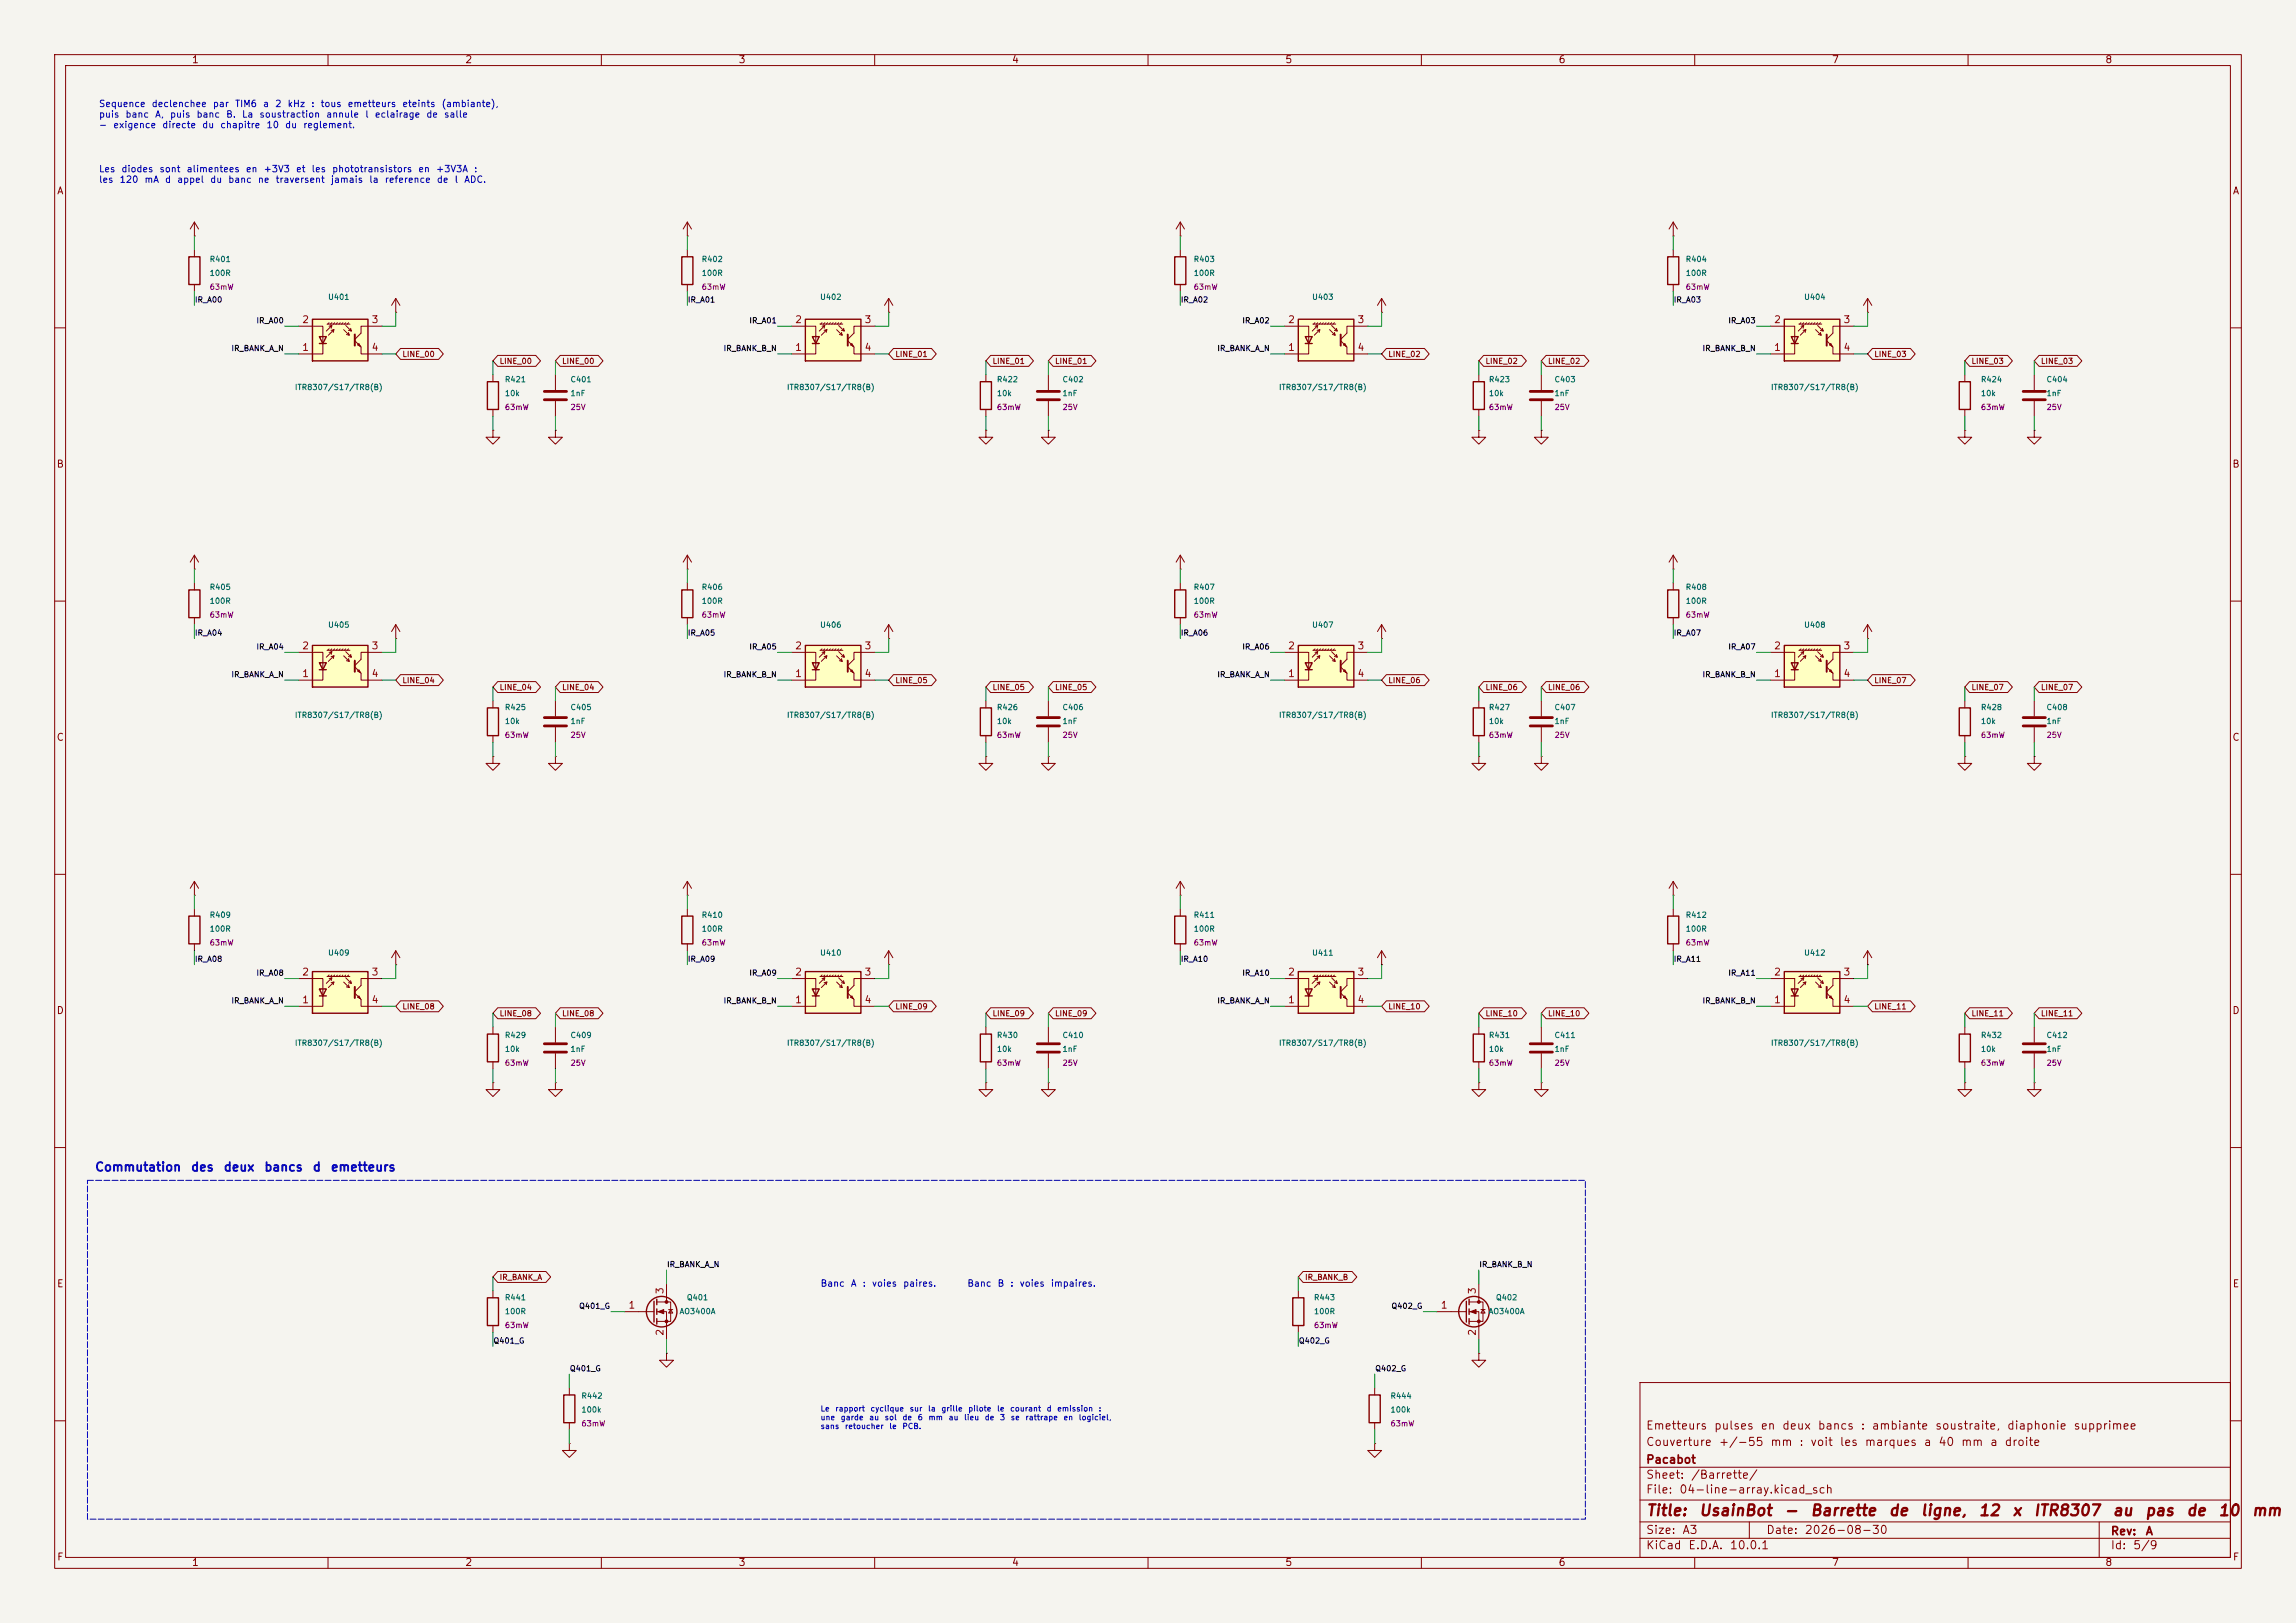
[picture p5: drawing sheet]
<svg xmlns="http://www.w3.org/2000/svg" width="420mm" height="297mm" viewBox="0 0 420 297" stroke-linecap="round" stroke-linejoin="round" font-family="sans-serif">
<defs><g id="words">
<g font-size="2" fill="#840000">
<text x="301" y="277.9">Title:</text>
<text x="310.6" y="277.9">UsainBot</text>
<text x="326.2" y="277.9">-</text>
<text x="331" y="277.9">Barrette</text>
<text x="345.3" y="277.9">de</text>
<text x="351.2" y="277.9">ligne,</text>
<text x="361.8" y="277.9">12</text>
<text x="367.9" y="277.9">x</text>
<text x="371.9" y="277.9">ITR8307</text>
<text x="386.3" y="277.9">au</text>
<text x="392.2" y="277.9">pas</text>
<text x="399.8" y="277.9">de</text>
<text x="405.6" y="277.9">10</text>
<text x="411.8" y="277.9">mm</text>
</g>
<g font-size="1.6" fill="#0000c2">
<text x="17.3" y="214.8">Commutation</text>
<text x="34.8" y="214.8">des</text>
<text x="40.8" y="214.8">deux</text>
<text x="48.2" y="214.8">bancs</text>
<text x="57.1" y="214.8">d</text>
<text x="60.4" y="214.8">emetteurs</text>
</g>
<g font-size="1.5" fill="#840000">
<text x="301" y="262">Emetteurs</text>
<text x="313.4" y="262">pulses</text>
<text x="321.9" y="262">en</text>
<text x="325.9" y="262">deux</text>
<text x="332.4" y="262">bancs</text>
<text x="340.3" y="262">:</text>
<text x="342.3" y="262">ambiante</text>
<text x="353.9" y="262">soustraite,</text>
<text x="367" y="262">diaphonie</text>
<text x="379.2" y="262">supprimee</text>
<text x="301" y="268.2">Pacabot</text>
<text x="301" y="265">Couverture</text>
<text x="314.3" y="265">+/-55</text>
<text x="323.7" y="265">mm</text>
<text x="329" y="265">:</text>
<text x="331" y="265">voit</text>
<text x="336.4" y="265">les</text>
<text x="341" y="265">marques</text>
<text x="351.8" y="265">a</text>
<text x="354.5" y="265">40</text>
<text x="358.6" y="265">mm</text>
<text x="363.9" y="265">a</text>
<text x="366.6" y="265">droite</text>
<text x="301" y="273.7">File:</text>
<text x="301" y="271">Sheet:</text>
<text x="307.1" y="273.7">04-line-array.kicad_sch</text>
<text x="309.2" y="271">/Barrette/</text>
<text x="301" y="281.1">Size:</text>
<text x="307.6" y="281.1">A3</text>
<text x="323" y="281.1">Date:</text>
<text x="330" y="281.1">2026-08-30</text>
<text x="386" y="281.3">Rev:</text>
<text x="392.4" y="281.3">A</text>
<text x="301" y="283.9">KiCad</text>
<text x="308.7" y="283.9">E.D.A.</text>
<text x="316.3" y="283.9">10.0.1</text>
<text x="386" y="283.9">Id:</text>
<text x="390.1" y="283.9">5/9</text>
</g>
<g font-size="1.3" fill="#840000">
<text x="35" y="11.9">1</text>
<text x="85" y="11.9">2</text>
<text x="135" y="11.9">3</text>
<text x="185" y="11.9">4</text>
<text x="235" y="11.9">5</text>
<text x="285" y="11.9">6</text>
<text x="335" y="11.9">7</text>
<text x="385" y="11.9">8</text>
<text x="10.3" y="35.9">A</text>
<text x="408.3" y="35.9">A</text>
<text x="10.3" y="85.9">B</text>
<text x="408.2" y="85.9">B</text>
<text x="10.3" y="135.9">C</text>
<text x="408.2" y="135.9">C</text>
<text x="10.3" y="185.9">D</text>
<text x="408.2" y="185.9">D</text>
<text x="10.3" y="235.9">E</text>
<text x="408.3" y="235.9">E</text>
<text x="10.3" y="285.9">F</text>
<text x="35" y="286.9">1</text>
<text x="85" y="286.9">2</text>
<text x="135" y="286.9">3</text>
<text x="185" y="286.9">4</text>
<text x="235" y="286.9">5</text>
<text x="285" y="286.9">6</text>
<text x="335" y="286.9">7</text>
<text x="385" y="286.9">8</text>
<text x="408.3" y="285.9">F</text>
</g>
<g font-size="1.3" fill="#a90000">
<text x="55.2" y="59.4">2</text>
<text x="67.9" y="59.4">3</text>
<text x="145.3" y="59.4">2</text>
<text x="158" y="59.4">3</text>
<text x="235.5" y="59.4">2</text>
<text x="248.2" y="59.4">3</text>
<text x="324.4" y="59.4">2</text>
<text x="337.1" y="59.4">3</text>
<text x="55.2" y="64.5">1</text>
<text x="67.9" y="64.5">4</text>
<text x="145.3" y="64.5">1</text>
<text x="158" y="64.5">4</text>
<text x="235.5" y="64.5">1</text>
<text x="248.2" y="64.5">4</text>
<text x="324.4" y="64.5">1</text>
<text x="337.1" y="64.5">4</text>
<text x="55.2" y="119.1">2</text>
<text x="67.9" y="119.1">3</text>
<text x="145.3" y="119.1">2</text>
<text x="158" y="119.1">3</text>
<text x="235.5" y="119.1">2</text>
<text x="248.2" y="119.1">3</text>
<text x="324.4" y="119.1">2</text>
<text x="337.1" y="119.1">3</text>
<text x="55.2" y="124.2">1</text>
<text x="67.9" y="124.2">4</text>
<text x="145.3" y="124.2">1</text>
<text x="158" y="124.2">4</text>
<text x="235.5" y="124.2">1</text>
<text x="248.2" y="124.2">4</text>
<text x="324.4" y="124.2">1</text>
<text x="337.1" y="124.2">4</text>
<text x="55.2" y="178.8">2</text>
<text x="67.9" y="178.8">3</text>
<text x="145.3" y="178.8">2</text>
<text x="158" y="178.8">3</text>
<text x="235.5" y="178.8">2</text>
<text x="248.2" y="178.8">3</text>
<text x="324.4" y="178.8">2</text>
<text x="337.1" y="178.8">3</text>
<text x="55.2" y="183.9">1</text>
<text x="67.9" y="183.9">4</text>
<text x="145.3" y="183.9">1</text>
<text x="158" y="183.9">4</text>
<text x="235.5" y="183.9">1</text>
<text x="248.2" y="183.9">4</text>
<text x="324.4" y="183.9">1</text>
<text x="337.1" y="183.9">4</text>
<text x="114.9" y="239.8">1</text>
<text x="121.7" y="236.9" transform="rotate(-90 121.7 236.9)">3</text>
<text x="263.5" y="239.8">1</text>
<text x="270.3" y="236.9" transform="rotate(-90 270.3 236.9)">3</text>
<text x="121.7" y="244.5" transform="rotate(-90 121.7 244.5)">2</text>
<text x="270.3" y="244.5" transform="rotate(-90 270.3 244.5)">2</text>
</g>
<g font-size="1.2" fill="#0000c2">
<text x="18" y="19.9">Sequence</text>
<text x="18" y="21.8">puis</text>
<text x="18" y="23.7">-</text>
<text x="20.6" y="23.7">exigence</text>
<text x="22.8" y="21.8">banc</text>
<text x="27.6" y="19.9">declenchee</text>
<text x="28.3" y="21.8">A,</text>
<text x="29.6" y="23.7">directe</text>
<text x="31" y="21.8">puis</text>
<text x="35.8" y="21.8">banc</text>
<text x="36.9" y="23.7">du</text>
<text x="38.8" y="19.9">par</text>
<text x="40.2" y="23.7">chapitre</text>
<text x="41.3" y="21.8">B.</text>
<text x="42.9" y="19.9">TIM6</text>
<text x="44.2" y="21.8">La</text>
<text x="47.3" y="21.8">soustraction</text>
<text x="48" y="19.9">a</text>
<text x="48.6" y="23.7">10</text>
<text x="50.2" y="19.9">2</text>
<text x="52" y="23.7">du</text>
<text x="52.5" y="19.9">kHz</text>
<text x="55.3" y="23.7">reglement.</text>
<text x="56.8" y="19.9">:</text>
<text x="58.5" y="19.9">tous</text>
<text x="59.6" y="21.8">annule</text>
<text x="63.5" y="19.9">emetteurs</text>
<text x="66.7" y="21.8">l</text>
<text x="68.5" y="21.8">eclairage</text>
<text x="73.5" y="19.9">eteints</text>
<text x="77.9" y="21.8">de</text>
<text x="80.7" y="19.9">(ambiante),</text>
<text x="81.1" y="21.8">salle</text>
<text x="18" y="31.8">Les</text>
<text x="18" y="33.7">les</text>
<text x="21.8" y="33.7">120</text>
<text x="22.1" y="31.8">diodes</text>
<text x="26.3" y="33.7">mA</text>
<text x="29.1" y="31.8">sont</text>
<text x="30.1" y="33.7">d</text>
<text x="32.3" y="33.7">appel</text>
<text x="34" y="31.8">alimentees</text>
<text x="38.3" y="33.7">du</text>
<text x="41.6" y="33.7">banc</text>
<text x="44.9" y="31.8">en</text>
<text x="47.1" y="33.7">ne</text>
<text x="48.1" y="31.8">+3V3</text>
<text x="50.3" y="33.7">traversent</text>
<text x="54" y="31.8">et</text>
<text x="56.9" y="31.8">les</text>
<text x="60.4" y="33.7">jamais</text>
<text x="60.7" y="31.8">phototransistors</text>
<text x="67.4" y="33.7">la</text>
<text x="70.3" y="33.7">reference</text>
<text x="76.4" y="31.8">en</text>
<text x="79.7" y="31.8">+3V3A</text>
<text x="79.8" y="33.7">de</text>
<text x="83.1" y="33.7">l</text>
<text x="84.8" y="33.7">ADC.</text>
<text x="86.6" y="31.8">:</text>
<text x="150" y="235.7">Banc</text>
<text x="155.5" y="235.7">A</text>
<text x="157.7" y="235.7">:</text>
<text x="159.4" y="235.7">voies</text>
<text x="165.1" y="235.7">paires.</text>
<text x="176.8" y="235.7">Banc</text>
<text x="182.4" y="235.7">B</text>
<text x="184.7" y="235.7">:</text>
<text x="186.4" y="235.7">voies</text>
<text x="192.1" y="235.7">impaires.</text>
</g>
<g font-size="1" fill="#006464">
<text x="38.3" y="48.2">R401</text>
<text x="38.3" y="50.7">100R</text>
<text x="128.3" y="48.2">R402</text>
<text x="128.3" y="50.7">100R</text>
<text x="218.3" y="48.2">R403</text>
<text x="218.3" y="50.7">100R</text>
<text x="308.3" y="48.2">R404</text>
<text x="308.3" y="50.7">100R</text>
<text x="59.9" y="55.1">U401</text>
<text x="149.9" y="55.1">U402</text>
<text x="239.9" y="55.1">U403</text>
<text x="329.9" y="55.1">U404</text>
<text x="53.8" y="71.6">ITR8307/S17/TR8(B)</text>
<text x="92.3" y="70.2">R421</text>
<text x="104.3" y="70.2">C401</text>
<text x="143.8" y="71.6">ITR8307/S17/TR8(B)</text>
<text x="182.3" y="70.2">R422</text>
<text x="194.3" y="70.2">C402</text>
<text x="233.8" y="71.6">ITR8307/S17/TR8(B)</text>
<text x="272.3" y="70.2">R423</text>
<text x="284.3" y="70.2">C403</text>
<text x="323.8" y="71.6">ITR8307/S17/TR8(B)</text>
<text x="362.3" y="70.2">R424</text>
<text x="374.3" y="70.2">C404</text>
<text x="92.3" y="72.7">10k</text>
<text x="104.3" y="72.7">1nF</text>
<text x="182.3" y="72.7">10k</text>
<text x="194.3" y="72.7">1nF</text>
<text x="272.3" y="72.7">10k</text>
<text x="284.3" y="72.7">1nF</text>
<text x="362.3" y="72.7">10k</text>
<text x="374.3" y="72.7">1nF</text>
<text x="38.3" y="108.2">R405</text>
<text x="38.3" y="110.7">100R</text>
<text x="128.3" y="108.2">R406</text>
<text x="128.3" y="110.7">100R</text>
<text x="218.3" y="108.2">R407</text>
<text x="218.3" y="110.7">100R</text>
<text x="308.3" y="108.2">R408</text>
<text x="308.3" y="110.7">100R</text>
<text x="59.9" y="115.1">U405</text>
<text x="149.9" y="115.1">U406</text>
<text x="239.9" y="115.1">U407</text>
<text x="329.9" y="115.1">U408</text>
<text x="53.8" y="131.6">ITR8307/S17/TR8(B)</text>
<text x="92.3" y="130.2">R425</text>
<text x="104.3" y="130.2">C405</text>
<text x="143.8" y="131.6">ITR8307/S17/TR8(B)</text>
<text x="182.3" y="130.2">R426</text>
<text x="194.3" y="130.2">C406</text>
<text x="233.8" y="131.6">ITR8307/S17/TR8(B)</text>
<text x="272.3" y="130.2">R427</text>
<text x="284.3" y="130.2">C407</text>
<text x="323.8" y="131.6">ITR8307/S17/TR8(B)</text>
<text x="362.3" y="130.2">R428</text>
<text x="374.3" y="130.2">C408</text>
<text x="92.3" y="132.7">10k</text>
<text x="104.3" y="132.7">1nF</text>
<text x="182.3" y="132.7">10k</text>
<text x="194.3" y="132.7">1nF</text>
<text x="272.3" y="132.7">10k</text>
<text x="284.3" y="132.7">1nF</text>
<text x="362.3" y="132.7">10k</text>
<text x="374.3" y="132.7">1nF</text>
<text x="38.3" y="168.2">R409</text>
<text x="38.3" y="170.7">100R</text>
<text x="128.3" y="168.2">R410</text>
<text x="128.3" y="170.7">100R</text>
<text x="218.3" y="168.2">R411</text>
<text x="218.3" y="170.7">100R</text>
<text x="308.3" y="168.2">R412</text>
<text x="308.3" y="170.7">100R</text>
<text x="59.9" y="175.1">U409</text>
<text x="149.9" y="175.1">U410</text>
<text x="239.9" y="175.1">U411</text>
<text x="329.9" y="175.1">U412</text>
<text x="53.8" y="191.6">ITR8307/S17/TR8(B)</text>
<text x="92.3" y="190.2">R429</text>
<text x="104.3" y="190.2">C409</text>
<text x="143.8" y="191.6">ITR8307/S17/TR8(B)</text>
<text x="182.3" y="190.2">R430</text>
<text x="194.3" y="190.2">C410</text>
<text x="233.8" y="191.6">ITR8307/S17/TR8(B)</text>
<text x="272.3" y="190.2">R431</text>
<text x="284.3" y="190.2">C411</text>
<text x="323.8" y="191.6">ITR8307/S17/TR8(B)</text>
<text x="362.3" y="190.2">R432</text>
<text x="374.3" y="190.2">C412</text>
<text x="92.3" y="192.7">10k</text>
<text x="104.3" y="192.7">1nF</text>
<text x="182.3" y="192.7">10k</text>
<text x="194.3" y="192.7">1nF</text>
<text x="272.3" y="192.7">10k</text>
<text x="284.3" y="192.7">1nF</text>
<text x="362.3" y="192.7">10k</text>
<text x="374.3" y="192.7">1nF</text>
<text x="92.3" y="238.2">R441</text>
<text x="125.5" y="238.2">Q401</text>
<text x="240.3" y="238.2">R443</text>
<text x="273.5" y="238.2">Q402</text>
<text x="92.3" y="240.7">100R</text>
<text x="124.2" y="240.7">AO3400A</text>
<text x="240.3" y="240.7">100R</text>
<text x="272.2" y="240.7">AO3400A</text>
<text x="106.3" y="256.2">R442</text>
<text x="254.3" y="256.2">R444</text>
<text x="106.3" y="258.7">100k</text>
<text x="254.3" y="258.7">100k</text>
</g>
<g font-size="1" fill="#840084">
<text x="38.3" y="53.3">63mW</text>
<text x="128.3" y="53.3">63mW</text>
<text x="218.3" y="53.3">63mW</text>
<text x="308.3" y="53.3">63mW</text>
<text x="92.3" y="75.3">63mW</text>
<text x="104.3" y="75.3">25V</text>
<text x="182.3" y="75.3">63mW</text>
<text x="194.3" y="75.3">25V</text>
<text x="272.3" y="75.3">63mW</text>
<text x="284.3" y="75.3">25V</text>
<text x="362.3" y="75.3">63mW</text>
<text x="374.3" y="75.3">25V</text>
<text x="38.3" y="113.3">63mW</text>
<text x="128.3" y="113.3">63mW</text>
<text x="218.3" y="113.3">63mW</text>
<text x="308.3" y="113.3">63mW</text>
<text x="92.3" y="135.3">63mW</text>
<text x="104.3" y="135.3">25V</text>
<text x="182.3" y="135.3">63mW</text>
<text x="194.3" y="135.3">25V</text>
<text x="272.3" y="135.3">63mW</text>
<text x="284.3" y="135.3">25V</text>
<text x="362.3" y="135.3">63mW</text>
<text x="374.3" y="135.3">25V</text>
<text x="38.3" y="173.3">63mW</text>
<text x="128.3" y="173.3">63mW</text>
<text x="218.3" y="173.3">63mW</text>
<text x="308.3" y="173.3">63mW</text>
<text x="92.3" y="195.3">63mW</text>
<text x="104.3" y="195.3">25V</text>
<text x="182.3" y="195.3">63mW</text>
<text x="194.3" y="195.3">25V</text>
<text x="272.3" y="195.3">63mW</text>
<text x="284.3" y="195.3">25V</text>
<text x="362.3" y="195.3">63mW</text>
<text x="374.3" y="195.3">25V</text>
<text x="92.3" y="243.3">63mW</text>
<text x="240.3" y="243.3">63mW</text>
<text x="106.3" y="261.3">63mW</text>
<text x="254.3" y="261.3">63mW</text>
</g>
<g font-size="1" fill="#0f0f0f">
<text x="35.6" y="55.6">IR_A00</text>
<text x="46.8" y="59.4">IR_A00</text>
<text x="125.7" y="55.6">IR_A01</text>
<text x="137" y="59.4">IR_A01</text>
<text x="215.9" y="55.6">IR_A02</text>
<text x="227.2" y="59.4">IR_A02</text>
<text x="306.1" y="55.6">IR_A03</text>
<text x="316.1" y="59.4">IR_A03</text>
<text x="42.2" y="64.5">IR_BANK_A_N</text>
<text x="132.3" y="64.5">IR_BANK_B_N</text>
<text x="222.6" y="64.5">IR_BANK_A_N</text>
<text x="311.3" y="64.5">IR_BANK_B_N</text>
<text x="35.6" y="116.6">IR_A04</text>
<text x="46.8" y="119.1">IR_A04</text>
<text x="125.7" y="116.6">IR_A05</text>
<text x="137" y="119.1">IR_A05</text>
<text x="215.9" y="116.6">IR_A06</text>
<text x="227.2" y="119.1">IR_A06</text>
<text x="306.1" y="116.6">IR_A07</text>
<text x="316.1" y="119.1">IR_A07</text>
<text x="42.2" y="124.2">IR_BANK_A_N</text>
<text x="132.3" y="124.2">IR_BANK_B_N</text>
<text x="222.6" y="124.2">IR_BANK_A_N</text>
<text x="311.3" y="124.2">IR_BANK_B_N</text>
<text x="35.6" y="176.3">IR_A08</text>
<text x="46.8" y="178.8">IR_A08</text>
<text x="125.7" y="176.3">IR_A09</text>
<text x="137" y="178.8">IR_A09</text>
<text x="215.9" y="176.3">IR_A10</text>
<text x="227.2" y="178.8">IR_A10</text>
<text x="306.1" y="176.3">IR_A11</text>
<text x="316.1" y="178.8">IR_A11</text>
<text x="42.2" y="183.9">IR_BANK_A_N</text>
<text x="132.3" y="183.9">IR_BANK_B_N</text>
<text x="222.6" y="183.9">IR_BANK_A_N</text>
<text x="311.3" y="183.9">IR_BANK_B_N</text>
<text x="121.9" y="232.1">IR_BANK_A_N</text>
<text x="270.5" y="232.1">IR_BANK_B_N</text>
<text x="105.8" y="239.8">Q401_G</text>
<text x="254.4" y="239.8">Q402_G</text>
<text x="90.2" y="246.1">Q401_G</text>
<text x="104.1" y="251.2">Q401_G</text>
<text x="237.5" y="246.1">Q402_G</text>
<text x="251.5" y="251.2">Q402_G</text>
</g>
<g font-size="1" fill="#840000">
<text x="73.5" y="65.6">LINE_00</text>
<text x="163.7" y="65.6">LINE_01</text>
<text x="253.9" y="65.6">LINE_02</text>
<text x="342.8" y="65.6">LINE_03</text>
<text x="91.3" y="66.8">LINE_00</text>
<text x="102.7" y="66.8">LINE_00</text>
<text x="181.5" y="66.8">LINE_01</text>
<text x="192.9" y="66.8">LINE_01</text>
<text x="271.6" y="66.8">LINE_02</text>
<text x="283.1" y="66.8">LINE_02</text>
<text x="360.5" y="66.8">LINE_03</text>
<text x="373.2" y="66.8">LINE_03</text>
<text x="73.5" y="125.3">LINE_04</text>
<text x="163.7" y="125.3">LINE_05</text>
<text x="253.9" y="125.3">LINE_06</text>
<text x="342.8" y="125.3">LINE_07</text>
<text x="91.3" y="126.5">LINE_04</text>
<text x="102.7" y="126.5">LINE_04</text>
<text x="181.5" y="126.5">LINE_05</text>
<text x="192.9" y="126.5">LINE_05</text>
<text x="271.6" y="126.5">LINE_06</text>
<text x="283.1" y="126.5">LINE_06</text>
<text x="360.5" y="126.5">LINE_07</text>
<text x="373.2" y="126.5">LINE_07</text>
<text x="73.5" y="185">LINE_08</text>
<text x="163.7" y="185">LINE_09</text>
<text x="253.9" y="185">LINE_10</text>
<text x="342.8" y="185">LINE_11</text>
<text x="91.3" y="186.2">LINE_08</text>
<text x="102.7" y="186.2">LINE_08</text>
<text x="181.5" y="186.2">LINE_09</text>
<text x="192.9" y="186.2">LINE_09</text>
<text x="271.6" y="186.2">LINE_10</text>
<text x="283.1" y="186.2">LINE_10</text>
<text x="360.5" y="186.2">LINE_11</text>
<text x="373.2" y="186.2">LINE_11</text>
<text x="91.3" y="234.5">IR_BANK_A</text>
<text x="238.6" y="234.5">IR_BANK_B</text>
</g>
<g font-size="1" fill="#0000c2">
<text x="150" y="258.5">Le</text>
<text x="150" y="260.1">une</text>
<text x="150" y="261.7">sans</text>
<text x="152.7" y="258.5">rapport</text>
<text x="153.7" y="260.1">garde</text>
<text x="154.4" y="261.7">retoucher</text>
<text x="158.9" y="260.1">au</text>
<text x="159.1" y="258.5">cyclique</text>
<text x="161.7" y="260.1">sol</text>
<text x="162.6" y="261.7">le</text>
<text x="165" y="261.7">PCB.</text>
<text x="165" y="260.1">de</text>
<text x="166.3" y="258.5">sur</text>
<text x="167.8" y="260.1">6</text>
<text x="169.6" y="258.5">la</text>
<text x="169.7" y="260.1">mm</text>
<text x="172.1" y="258.5">grille</text>
<text x="173.4" y="260.1">au</text>
<text x="176.2" y="260.1">lieu</text>
<text x="177" y="258.5">pilote</text>
<text x="180" y="260.1">de</text>
<text x="182.3" y="258.5">le</text>
<text x="182.8" y="260.1">3</text>
<text x="184.7" y="258.5">courant</text>
<text x="184.8" y="260.1">se</text>
<text x="187.5" y="260.1">rattrape</text>
<text x="191.4" y="258.5">d</text>
<text x="193.3" y="258.5">emission</text>
<text x="194.4" y="260.1">en</text>
<text x="197.2" y="260.1">logiciel,</text>
<text x="200.9" y="258.5">:</text>
</g>
</g></defs>
<path d="M0 0h420v297h-420z" fill="#f5f4ef" stroke="#f5f4ef" stroke-width=".18"/>
<g fill="none" stroke="#840000" stroke-width=".18">
<path d="M10 10h400v277h-400zM12 12h396v273h-396zM60 10v2M110 10v2M160 10v2M210 10v2M260 10v2M310 10v2M360 10v2M125.7 43.2h.1M125.7 40.6v2.6M125.7 45.7v1.3"/>
<path d="M125.7 52.1v1.2M125.7 40.6l-.7 1.3M125.7 40.6l.8 1.3M252.7 57.2h.1M252.7 54.6l-.7 1.3M252.7 54.6l.8 1.3M252.7 54.6v2.6M10 60h2M270.5 78.7v1.3h1.3l-1.3 1.3-1.3-1.3h1.3M270.5 78.7h.1M270.5 68.6v1.3M270.5 74.9v1.3"/>
<path d="M408 60h2M10 110h2M408 110h2M10 160h2M408 160h2M215.9 163.8h.1M215.9 161.3l-.8 1.3M215.9 161.3l.8 1.3M215.9 161.3v2.5M215.9 166.4v1.2M215.9 172.7v1.3M252.7 176.5h.1"/>
<path d="M252.7 174v2.5M252.7 174l-.7 1.3M252.7 174l.8 1.3M306.1 163.8h.1M306.1 161.3l-.8 1.3M306.1 161.3l.7 1.3M306.1 161.3v2.5M341.6 176.5h.1M341.6 174l-.7 1.3M341.6 174l.8 1.3M341.6 174v2.5M180.3 198.1v1.3h1.3l-1.3 1.3-1.2-1.3h1.2"/>
<path d="M180.3 198.1h.1M180.3 188v1.2M180.3 194.3v1.3M270.5 198.1v1.3h1.3l-1.3 1.3-1.3-1.3h1.3M270.5 198.1h.1M270.5 188v1.2M270.5 194.3v1.3M281.9 188v2.8M281.9 192.8v2.8M359.4 198.1v1.3h1.3l-1.3 1.3-1.3-1.3h1.3M359.4 198.1h.1M10 210h2"/>
<path d="M408 210h2M237.5 236.2v1.3M237.5 242.6v1.2M251.5 254v1.3M270.5 247.6v1.3h1.3l-1.3 1.3-1.3-1.3h1.3M270.5 247.6h.1M300 253h108v32h-108zM10 260h2M104.1 264.2v1.2h1.3l-1.3 1.3-1.2-1.3h1.2M104.1 264.2h.1M251.5 260.3v1.3M300 278.5h108"/>
<path d="M300 274.5h108M300 268.5h108M320 278.5v3M384 278.5v6.5M408 260h2M60 285v2M110 285v2M160 285v2M210 285v2M260 285v2M300 281.5h108M310 285v2"/>
<path d="M360 285v2"/>
</g>
<path d="M124.7 47h2v5.1h-2zM269.5 69.9h2v5h-2zM214.9 167.6h2v5.1h-2zM179.3 189.2h2.1v5.1h-2.1zM269.5 189.2h2v5.1h-2zM236.5 237.5h2v5.1h-2zM250.4 255.3h2.1v5h-2.1z" fill="none" stroke="#840000" stroke-width=".25"/>
<path d="M279.9 191h4.1M279.9 192.5h4.1" fill="none" stroke="#840000" stroke-width=".51"/>
<path d="M237.5 177.8h10.1v7.6h-10.1z" fill="#ffffc2"/>
<g fill="none" stroke="#840000" stroke-width=".18">
<path d="M72.4 57.2h.1M72.4 54.6l-.8 1.3M72.4 54.6l.8 1.3M72.4 54.6v2.6M90.2 68.6v1.3M90.2 74.9v1.3M101.6 68.6v2.8M101.6 73.4v2.8M359.4 78.7v1.3h1.3l-1.3 1.3-1.3-1.3h1.3M359.4 78.7h.1M234.9 179.1h4.5v5.1h-4.5M240.2 178.7h4.1"/>
<path d="M240.5 179.1l.5-.2-1 1.1M240.5 178.4l-.2 .3M240.9 179.8l.5-.1-1 1M241 178.4l-.2 .3M241 178.9l-.1 .6M241.4 179.7l-.1 .5M241.6 178.4l-.3 .3M242.1 178.4l-.3 .3M242.6 178.4l-.3 .3M243.1 178.4l-.3 .3M243.2 179.7l1 1-.1-.5M243.6 178.9l1 1.1-.1-.5"/>
<path d="M243.6 178.4l-.3 .3M244.1 178.4l-.3 .3M244.1 179.8l.5 .2M250.2 179.1h-3.8v1.2l-1.2 1.2M243.7 180.6l.5 .1M245.2 181.7l1.2 1.2v1.3h3.8M246 182.2l.3 .6-.6-.3z"/>
</g>
<path d="M89.2 69.9h2v5h-2zM237.5 177.8h10.1v7.6h-10.1zM238.8 181h1.2l-.6 1.2zM238.8 182.2h1.2" fill="none" stroke="#840000" stroke-width=".25"/>
<path d="M245.2 180.6v2" fill="none" stroke="#840000" stroke-width=".36"/>
<path d="M99.6 71.6h4M99.6 73.2h4" fill="none" stroke="#840000" stroke-width=".51"/>
<path d="M147.3 58.4h10.2v7.6h-10.2z" fill="#ffffc2"/>
<g fill="none" stroke="#840000" stroke-width=".18">
<path d="M144.8 59.7h4.4v5.1h-4.4M150 59.3h4.2M150.4 59.7l.5-.1-1 1M150.4 59.1l-.3 .2M150.9 59.1l-.3 .2M150.9 59.6l-.2 .5M151.4 59.1l-.3 .2M151.9 59.1l-.3 .2M152.4 59.1l-.3 .2M152.9 59.1l-.2 .2M153.4 59.6l1 1-.1-.5M153.4 59.1l-.2 .2"/>
<path d="M153.9 59.1l-.2 .2M160 59.7h-3.8v1.3l-1.1 1.1M162.6 57.2h.1M162.6 54.6l-.8 1.3M162.6 54.6l.7 1.3M162.6 54.6v2.6M150.7 60.5l.6-.2-1.1 1M151.3 60.3l-.2 .5M153 60.3l1.1 1-.2-.5M153.5 61.2l.6 .1M153.9 60.5l.5 .1M155.1 62.4l1.1 1.1v1.3h3.8"/>
<path d="M155.6 63.1l.2-.2 .3 .5zM359.4 68.6v1.3M359.4 74.9v1.3M372.1 78.7v1.3h1.3l-1.3 1.3-1.3-1.3h1.3M372.1 78.7h.1M372.1 68.6v2.8M372.1 73.4v2.8M359.4 128.3v1.2M359.4 134.6v1.3"/>
</g>
<path d="M147.3 58.4h10.2v7.6h-10.2zM148.6 61.6h1.3l-.7 1.3zM148.6 62.9h1.3M358.4 69.9h2v5h-2zM358.4 129.5h2v5.1h-2z" fill="none" stroke="#840000" stroke-width=".25"/>
<path d="M155.1 61.2v2" fill="none" stroke="#840000" stroke-width=".36"/>
<path d="M370.1 71.6h4M370.1 73.2h4" fill="none" stroke="#840000" stroke-width=".51"/>
<path d="M57.1 118.1h10.2v7.6h-10.2z" fill="#ffffc2"/>
<g fill="none" stroke="#840000" stroke-width=".18">
<path d="M215.9 43.2h.1M215.9 40.6l-.8 1.3M215.9 40.6l.8 1.3M215.9 40.6v2.6M215.9 45.7v1.3M215.9 52.1v1.2M281.9 78.7v1.3h1.3l-1.3 1.3-1.2-1.3h1.2M281.9 78.7h.1M281.9 68.6v2.8M281.9 73.4v2.8M35.6 104.1h.1M35.6 101.6v2.5"/>
<path d="M35.6 106.7v1.3M35.6 113v1.3M35.6 101.6l-.8 1.3M35.6 101.6l.7 1.3M54.6 119.4h4.5v5.1h-4.5M59.8 119h4.2M60.2 119.4l.5-.1-1 1M60.2 118.7l-.3 .3M60.7 118.7l-.2 .3M60.7 119.3l-.1 .5M61.2 118.7l-.2 .3M61.7 118.7l-.2 .3"/>
<path d="M62.2 118.7l-.2 .3M62.7 118.7l-.2 .3M63.2 119.3l1.1 1-.2-.5M63.2 118.7l-.2 .3M63.8 118.7l-.3 .3M69.8 119.4h-3.8v1.3l-1.1 1.1M72.4 116.8h.1M72.4 114.3l-.8 1.3M72.4 114.3l.8 1.3M72.4 114.3v2.5M60.6 120.1l.5-.1-1 1M61.1 120l-.1 .5"/>
<path d="M62.9 120l1 1-.1-.5M63.4 120.9l.5 .1M63.8 120.1l.5 .2M64.9 122l1.1 1.2v1.3h3.8M65.4 122.8l.3-.2 .2 .5zM359.4 138.4v1.3h1.3l-1.3 1.3-1.3-1.3h1.3M359.4 138.4h.1M372.1 138.4v1.3h1.3l-1.3 1.3-1.3-1.3h1.3M372.1 138.4h.1"/>
</g>
<path d="M214.9 47h2v5.1h-2zM34.5 108h2.1v5h-2.1zM57.1 118.1h10.2v7.6h-10.2zM58.4 121.3h1.3l-.6 1.3zM58.4 122.6h1.3" fill="none" stroke="#840000" stroke-width=".25"/>
<path d="M64.9 120.9v2" fill="none" stroke="#840000" stroke-width=".36"/>
<path d="M279.9 71.6h4.1M279.9 73.2h4.1" fill="none" stroke="#840000" stroke-width=".51"/>
<path d="M237.5 58.4h10.1v7.6h-10.1z" fill="#ffffc2"/>
<g fill="none" stroke="#840000" stroke-width=".18">
<path d="M234.9 59.7h4.5v5.1h-4.5M240.2 59.3h4.1M240.5 59.7l.5-.1-1 1M240.5 59.1l-.2 .2M241 59.1l-.2 .2M241 59.6l-.1 .5M241.6 59.1l-.3 .2M242.1 59.1l-.3 .2M242.6 59.1l-.3 .2M243.1 59.1l-.3 .2M243.6 59.6l1 1-.1-.5M243.6 59.1l-.3 .2"/>
<path d="M244.1 59.1l-.3 .2M250.2 59.7h-3.8v1.3l-1.2 1.1M306.1 43.2h.1M306.1 40.6v2.6M306.1 45.7v1.3M306.1 52.1v1.2M306.1 40.6l-.8 1.3M306.1 40.6l.7 1.3M180.3 78.7v1.3h1.3l-1.3 1.3-1.2-1.3h1.2M180.3 78.7h.1M180.3 68.6v1.3M180.3 74.9v1.3"/>
<path d="M191.8 78.7v1.3h1.2l-1.2 1.3-1.3-1.3h1.3M191.8 78.7h.1M240.9 60.5l.5-.2-1 1M241.4 60.3l-.1 .5M243.2 60.3l1 1-.1-.5M243.7 61.2l.5 .1M244.1 60.5l.5 .1M245.2 62.4l1.2 1.1v1.3h3.8M245.7 63.1l.3-.2 .3 .5zM191.8 198.1v1.3h1.2l-1.2 1.3-1.3-1.3h1.3M191.8 198.1h.1M191.8 188v2.8"/>
<path d="M191.8 192.8v2.8"/>
</g>
<path d="M237.5 58.4h10.1v7.6h-10.1zM305.1 47h2v5.1h-2zM179.3 69.9h2.1v5h-2.1zM238.8 61.6h1.2l-.6 1.3zM238.8 62.9h1.2" fill="none" stroke="#840000" stroke-width=".25"/>
<path d="M245.2 61.2v2" fill="none" stroke="#840000" stroke-width=".36"/>
<path d="M189.7 191h4.1M189.7 192.5h4.1" fill="none" stroke="#840000" stroke-width=".51"/>
<path d="M326.4 58.4h10.1v7.6h-10.1z" fill="#ffffc2"/>
<g fill="none" stroke="#840000" stroke-width=".18">
<path d="M323.8 59.7h4.5v5.1h-4.5M329.1 59.3h4.1M329.4 59.7l.5-.1-1 1M329.4 59.1l-.2 .2M329.9 59.1l-.2 .2M329.9 59.6l-.1 .5M330.5 59.1l-.3 .2M331 59.1l-.3 .2M331.5 59.1l-.3 .2M332 59.1l-.3 .2M332.5 59.6l1 1-.1-.5M332.5 59.1l-.3 .2"/>
<path d="M333 59.1l-.3 .2M339.1 59.7h-3.8v1.3l-1.2 1.1M341.6 57.2h.1M341.6 54.6l-.7 1.3M341.6 54.6l.8 1.3M341.6 54.6v2.6M329.8 60.5l.5-.2-1 1M330.3 60.3l-.1 .5M332.1 60.3l1 1-.1-.5M332.6 61.2l.5 .1M333 60.5l.5 .1M334.1 62.4l1.2 1.1v1.3h3.8"/>
<path d="M334.6 63.1l.3-.2 .3 .5zM90.2 198.1v1.3h1.2l-1.2 1.3-1.3-1.3h1.3M90.2 198.1h.1M101.6 198.1v1.3h1.3l-1.3 1.3-1.3-1.3h1.3M101.6 198.1h.1M90.2 236.2v1.3M120.1 238.3h2.6v3.5h-2.6M121.9 234.9v3.4M122.3 239.6h.8M122.7 239.6l.4 .7h-.8zM90.2 242.6v1.2M104.1 254v1.3"/>
<path d="M114.3 240h5.3M120.1 240h1.8v5.1M121.9 247.6v1.3h1.3l-1.3 1.3-1.3-1.3h1.3M121.9 247.6h.1M104.1 260.3v1.3"/>
</g>
<g fill="none" stroke="#840000" stroke-width=".25">
<path d="M326.4 58.4h10.1v7.6h-10.1zM327.7 61.6h1.2l-.6 1.3zM327.7 62.9h1.2M89.2 237.5h2v5.1h-2zM119.6 238.1v3.8M120.1 237.7v1.1M120.1 239.5v1M103.1 255.3h2.1v5h-2.1zM120.1 241.3v1"/>
<circle cx="121" cy="240" r="2.79"/>
</g>
<path d="M334.1 61.2v2" fill="none" stroke="#840000" stroke-width=".36"/>
<g fill="#840000" stroke="#840000" stroke-width=".18">
<path d="M120.4 240l1-.4v.8z"/>
<circle cx="121.9" cy="238.3" r=".25"/>
<circle cx="121.9" cy="241.8" r=".25"/>
</g>
<path d="M237.5 118.1h10.1v7.6h-10.1z" fill="#ffffc2"/>
<g fill="none" stroke="#840000" stroke-width=".18">
<path d="M90.2 78.7v1.3h1.2l-1.2 1.3-1.3-1.3h1.3M90.2 78.7h.1M101.6 78.7v1.3h1.3l-1.3 1.3-1.3-1.3h1.3M101.6 78.7h.1M215.9 104.1h.1M215.9 101.6v2.5M215.9 106.7v1.3M215.9 113v1.3M215.9 101.6l-.8 1.3M215.9 101.6l.8 1.3M234.9 119.4h4.5v5.1h-4.5M240.2 119h4.1"/>
<path d="M240.5 119.4l.5-.1-1 1M240.5 118.7l-.2 .3M241 118.7l-.2 .3M241 119.3l-.1 .5M241.6 118.7l-.3 .3M242.1 118.7l-.3 .3M242.6 118.7l-.3 .3M243.1 118.7l-.3 .3M243.6 119.3l1 1-.1-.5M243.6 118.7l-.3 .3M244.1 118.7l-.3 .3M250.2 119.4h-3.8v1.3l-1.2 1.1"/>
<path d="M252.7 116.8h.1M252.7 114.3l-.7 1.3M252.7 114.3l.8 1.3M252.7 114.3v2.5M306.1 104.1h.1M306.1 101.6l-.8 1.3M306.1 101.6l.7 1.3M306.1 101.6v2.5M306.1 106.7v1.3M306.1 113v1.3M90.2 138.4v1.3h1.2l-1.2 1.3-1.3-1.3h1.3M90.2 138.4h.1"/>
<path d="M90.2 128.3v1.2M90.2 134.6v1.3M101.6 138.4v1.3h1.3l-1.3 1.3-1.3-1.3h1.3M101.6 138.4h.1M101.6 128.3v2.8M101.6 133.1v2.8M180.3 138.4v1.3h1.3l-1.3 1.3-1.2-1.3h1.2M180.3 138.4h.1M180.3 128.3v1.2M180.3 134.6v1.3M191.8 128.3v2.8M191.8 133.1v2.8"/>
<path d="M240.9 120.1l.5-.1-1 1M241.4 120l-.1 .5M243.2 120l1 1-.1-.5M243.7 120.9l.5 .1M244.1 120.1l.5 .2M245.2 122l1.2 1.2v1.3h3.8M245.7 122.8l.3-.2 .3 .5zM372.1 128.3v2.8M372.1 133.1v2.8M35.6 163.8h.1M35.6 161.3l-.8 1.3M35.6 161.3l.7 1.3"/>
<path d="M35.6 161.3v2.5M35.6 166.4v1.2M35.6 172.7v1.3M72.4 176.5h.1M72.4 174l-.8 1.3M72.4 174l.8 1.3M72.4 174v2.5M125.7 163.8h.1M125.7 161.3l-.7 1.3M125.7 161.3l.8 1.3M125.7 161.3v2.5M90.2 188v1.2"/>
<path d="M90.2 194.3v1.3M101.6 188v2.8M101.6 192.8v2.8"/>
</g>
<path d="M214.9 108h2v5h-2zM237.5 118.1h10.1v7.6h-10.1zM305.1 108h2v5h-2zM89.2 129.5h2v5.1h-2zM179.3 129.5h2.1v5.1h-2.1zM238.8 121.3h1.2l-.6 1.3zM238.8 122.6h1.2M34.5 167.6h2.1v5.1h-2.1zM89.2 189.2h2v5.1h-2z" fill="none" stroke="#840000" stroke-width=".25"/>
<path d="M245.2 120.9v2" fill="none" stroke="#840000" stroke-width=".36"/>
<path d="M99.6 131.3h4M99.6 132.8h4M189.7 131.3h4.1M189.7 132.8h4.1M370.1 131.3h4M370.1 132.8h4M99.6 191h4M99.6 192.5h4" fill="none" stroke="#840000" stroke-width=".51"/>
<path d="M57.1 177.8h10.2v7.6h-10.2z" fill="#ffffc2"/>
<g fill="none" stroke="#840000" stroke-width=".18">
<path d="M35.6 45.7v1.3M35.6 52.1v1.2M341.6 116.8h.1M341.6 114.3l-.7 1.3M341.6 114.3l.8 1.3M341.6 114.3v2.5M54.6 179.1h4.5v5.1h-4.5M59.8 178.7h4.2M60.2 179.1l.5-.2-1 1.1M60.2 178.4l-.3 .3M60.6 179.8l.5-.1-1 1M60.7 178.4l-.2 .3"/>
<path d="M60.7 178.9l-.1 .6M61.1 179.7l-.1 .5M61.2 178.4l-.2 .3M61.7 178.4l-.2 .3M62.2 178.4l-.2 .3M62.7 178.4l-.2 .3M62.9 179.7l1 1-.1-.5M63.2 178.9l1.1 1.1-.2-.5M63.2 178.4l-.2 .3M63.8 178.4l-.3 .3M63.8 179.8l.5 .2M69.8 179.1h-3.8v1.2l-1.1 1.2"/>
<path d="M63.4 180.6l.5 .1M64.9 181.7l1.1 1.2v1.3h3.8M65.4 182.5l.3-.3 .2 .6z"/>
</g>
<path d="M34.5 47h2.1v5.1h-2.1zM57.1 177.8h10.2v7.6h-10.2zM58.4 181h1.3l-.6 1.2zM58.4 182.2h1.3" fill="none" stroke="#840000" stroke-width=".25"/>
<path d="M64.9 180.6v2" fill="none" stroke="#840000" stroke-width=".36"/>
<path d="M326.4 118.1h10.1v7.6h-10.1z" fill="#ffffc2"/>
<g fill="none" stroke="#840000" stroke-width=".18">
<path d="M323.8 119.4h4.5v5.1h-4.5M329.1 119h4.1M329.4 119.4l.5-.1-1 1M329.4 118.7l-.2 .3M329.9 118.7l-.2 .3M329.9 119.3l-.1 .5M330.5 118.7l-.3 .3M331 118.7l-.3 .3M331.5 118.7l-.3 .3M332 118.7l-.3 .3M332.5 119.3l1 1-.1-.5M332.5 118.7l-.3 .3"/>
<path d="M333 118.7l-.3 .3M339.1 119.4h-3.8v1.3l-1.2 1.1M191.8 138.4v1.3h1.2l-1.2 1.3-1.3-1.3h1.3M191.8 138.4h.1M270.5 138.4v1.3h1.3l-1.3 1.3-1.3-1.3h1.3M270.5 138.4h.1M270.5 128.3v1.2M270.5 134.6v1.3M329.8 120.1l.5-.1-1 1M330.3 120l-.1 .5M332.1 120l1 1-.1-.5M332.6 120.9l.5 .1"/>
<path d="M333 120.1l.5 .2M334.1 122l1.2 1.2v1.3h3.8M334.6 122.8l.3-.2 .3 .5z"/>
</g>
<path d="M326.4 118.1h10.1v7.6h-10.1zM269.5 129.5h2v5.1h-2zM327.7 121.3h1.2l-.6 1.3zM327.7 122.6h1.2" fill="none" stroke="#840000" stroke-width=".25"/>
<path d="M334.1 120.9v2" fill="none" stroke="#840000" stroke-width=".36"/>
<path d="M57.1 58.4h10.2v7.6h-10.2z" fill="#ffffc2"/>
<g fill="none" stroke="#840000" stroke-width=".18">
<path d="M35.6 43.2h.1M35.6 40.6l-.8 1.3M35.6 40.6l.7 1.3M35.6 40.6v2.6M54.6 59.7h4.5v5.1h-4.5M59.8 59.3h4.2M60.2 59.7l.5-.1-1 1M60.2 59.1l-.3 .2M60.7 59.1l-.2 .2M60.7 59.6l-.1 .5M61.2 59.1l-.2 .2M61.7 59.1l-.2 .2"/>
<path d="M62.2 59.1l-.2 .2M62.7 59.1l-.2 .2M63.2 59.6l1.1 1-.2-.5M63.2 59.1l-.2 .2M63.8 59.1l-.3 .2M69.8 59.7h-3.8v1.3l-1.1 1.1M60.6 60.5l.5-.2-1 1M61.1 60.3l-.1 .5M62.9 60.3l1 1-.1-.5M63.4 61.2l.5 .1M63.8 60.5l.5 .1M64.9 62.4l1.1 1.1v1.3h3.8"/>
<path d="M65.4 63.1l.3-.2 .2 .5zM191.8 68.6v2.8M191.8 73.4v2.8M281.9 138.4v1.3h1.3l-1.3 1.3-1.2-1.3h1.2M281.9 138.4h.1M281.9 128.3v2.8M281.9 133.1v2.8M125.7 166.4v1.2M125.7 172.7v1.3M281.9 198.1v1.3h1.3l-1.3 1.3-1.2-1.3h1.2M281.9 198.1h.1M359.4 188v1.2"/>
<path d="M359.4 194.3v1.3M372.1 198.1v1.3h1.3l-1.3 1.3-1.3-1.3h1.3M372.1 198.1h.1M372.1 188v2.8M372.1 192.8v2.8M268.7 238.3h2.6v3.5h-2.6M270.5 234.9v3.4M270.9 239.6h.8M271.3 239.6l.4 .7h-.8zM262.9 240h5.3M268.7 240h1.8v5.1M251.5 264.2v1.2h1.2l-1.2 1.3-1.3-1.3h1.3"/>
<path d="M251.5 264.2h.1"/>
</g>
<g fill="none" stroke="#840000" stroke-width=".25">
<path d="M57.1 58.4h10.2v7.6h-10.2zM58.4 61.6h1.3l-.6 1.3zM58.4 62.9h1.3M124.7 167.6h2v5.1h-2zM358.4 189.2h2v5.1h-2zM268.2 238.1v3.8M268.7 237.7v1.1M268.7 239.5v1M268.7 241.3v1"/>
<circle cx="269.6" cy="240" r="2.79"/>
</g>
<path d="M64.9 61.2v2" fill="none" stroke="#840000" stroke-width=".36"/>
<path d="M189.7 71.6h4.1M189.7 73.2h4.1M279.9 131.3h4.1M279.9 132.8h4.1M370.1 191h4M370.1 192.5h4" fill="none" stroke="#840000" stroke-width=".51"/>
<g fill="#840000" stroke="#840000" stroke-width=".18">
<path d="M269 240l1-.4v.8z"/>
<circle cx="270.5" cy="238.3" r=".25"/>
<circle cx="270.5" cy="241.8" r=".25"/>
</g>
<path d="M147.3 177.8h10.2v7.6h-10.2z" fill="#ffffc2"/>
<g fill="none" stroke="#840000" stroke-width=".18">
<path d="M144.8 179.1h4.4v5.1h-4.4M150 178.7h4.2M150.4 179.1l.5-.2-1 1.1M150.4 178.4l-.3 .3M150.7 179.8l.6-.1-1.1 1M150.9 178.4l-.3 .3M150.9 178.9l-.2 .6M151.3 179.7l-.2 .5M151.4 178.4l-.3 .3M151.9 178.4l-.3 .3M152.4 178.4l-.3 .3M152.9 178.4l-.2 .3"/>
<path d="M153 179.7l1.1 1-.2-.5M153.4 178.9l1 1.1-.1-.5M153.4 178.4l-.2 .3M153.9 178.4l-.2 .3M153.9 179.8l.5 .2M160 179.1h-3.8v1.2l-1.1 1.2M153.5 180.6l.6 .1M155.1 181.7l1.1 1.2v1.3h3.8M155.6 182.5l.2-.3 .3 .6z"/>
</g>
<path d="M147.3 177.8h10.2v7.6h-10.2zM148.6 181h1.3l-.7 1.2zM148.6 182.2h1.3" fill="none" stroke="#840000" stroke-width=".25"/>
<path d="M155.1 180.6v2" fill="none" stroke="#840000" stroke-width=".36"/>
<path d="M147.3 118.1h10.2v7.6h-10.2z" fill="#ffffc2"/>
<g fill="none" stroke="#840000" stroke-width=".18">
<path d="M125.7 106.7v1.3M125.7 113v1.3M144.8 119.4h4.4v5.1h-4.4M150 119h4.2M150.4 119.4l.5-.1-1 1M150.4 118.7l-.3 .3M150.9 118.7l-.3 .3M150.9 119.3l-.2 .5M151.4 118.7l-.3 .3M151.9 118.7l-.3 .3M152.4 118.7l-.3 .3M152.9 118.7l-.2 .3"/>
<path d="M153.4 119.3l1 1-.1-.5M153.4 118.7l-.2 .3M153.9 118.7l-.2 .3M160 119.4h-3.8v1.3l-1.1 1.1M162.6 116.8h.1M162.6 114.3l-.8 1.3M162.6 114.3l.7 1.3M162.6 114.3v2.5M150.7 120.1l.6-.1-1.1 1M151.3 120l-.2 .5M153 120l1.1 1-.2-.5M153.5 120.9l.6 .1"/>
<path d="M153.9 120.1l.5 .2M155.1 122l1.1 1.2v1.3h3.8M155.6 122.8l.2-.2 .3 .5zM162.6 176.5h.1M162.6 174v2.5M162.6 174l-.8 1.3M162.6 174l.7 1.3M306.1 166.4v1.2M306.1 172.7v1.3"/>
</g>
<path d="M124.7 108h2v5h-2zM147.3 118.1h10.2v7.6h-10.2zM148.6 121.3h1.3l-.7 1.3zM148.6 122.6h1.3M305.1 167.6h2v5.1h-2z" fill="none" stroke="#840000" stroke-width=".25"/>
<path d="M155.1 120.9v2" fill="none" stroke="#840000" stroke-width=".36"/>
<path d="M326.4 177.8h10.1v7.6h-10.1z" fill="#ffffc2"/>
<g fill="none" stroke="#840000" stroke-width=".18">
<path d="M73.3 63.8h6.9l.9 1-.9 1h-6.9l-.9-1zM91 65h7l.9 1-.9 1h-7l-.8-1zM102.5 65h6.9l.9 1-.9 1h-6.9l-.9-1zM163.4 63.8h7l.9 1-.9 1h-7l-.8-1zM181.2 65h7l.8 1-.8 1h-7l-.9-1zM192.6 65h7l.9 1-.9 1h-7l-.8-1zM253.6 63.8h7l.8 1-.8 1h-7l-.9-1zM271.4 65h6.9l.9 1-.9 1h-6.9l-.9-1zM282.8 65h7l.8 1-.8 1h-7l-.9-1zM342.5 63.8h7l.8 1-.8 1h-7l-.9-1zM360.3 65h6.9l.9 1-.9 1h-6.9l-.9-1zM373 65h6.9l.9 1-.9 1h-6.9l-.9-1z"/>
<path d="M125.7 104.1h.1M125.7 101.6l-.7 1.3M125.7 101.6l.8 1.3M125.7 101.6v2.5M73.3 123.5h6.9l.9 1-.9 1h-6.9l-.9-1zM91 124.7h7l.9 1-.9 1h-7l-.8-1zM102.5 124.7h6.9l.9 1-.9 1h-6.9l-.9-1zM163.4 123.5h7l.9 1-.9 1h-7l-.8-1zM181.2 124.7h7l.8 1-.8 1h-7l-.9-1zM192.6 124.7h7l.9 1-.9 1h-7l-.8-1zM253.6 123.5h7l.8 1-.8 1h-7l-.9-1zM271.4 124.7h6.9l.9 1-.9 1h-6.9l-.9-1z"/>
<path d="M282.8 124.7h7l.8 1-.8 1h-7l-.9-1zM342.5 123.5h7l.8 1-.8 1h-7l-.9-1zM360.3 124.7h6.9l.9 1-.9 1h-6.9l-.9-1zM373 124.7h6.9l.9 1-.9 1h-6.9l-.9-1zM323.8 179.1h4.5v5.1h-4.5M329.1 178.7h4.1M329.4 179.1l.5-.2-1 1.1M329.4 178.4l-.2 .3M329.8 179.8l.5-.1-1 1M329.9 178.4l-.2 .3M329.9 178.9l-.1 .6M330.3 179.7l-.1 .5"/>
<path d="M330.5 178.4l-.3 .3M331 178.4l-.3 .3M331.5 178.4l-.3 .3M332 178.4l-.3 .3M332.1 179.7l1 1-.1-.5M332.5 178.9l1 1.1-.1-.5M332.5 178.4l-.3 .3M333 178.4l-.3 .3M333 179.8l.5 .2M339.1 179.1h-3.8v1.2l-1.2 1.2M73.3 183.1h6.9l.9 1.1-.9 1h-6.9l-.9-1zM91 184.4h7l.9 1-.9 1h-7l-.8-1z"/>
<path d="M102.5 184.4h6.9l.9 1-.9 1h-6.9l-.9-1zM163.4 183.1h7l.9 1.1-.9 1h-7l-.8-1zM181.2 184.4h7l.8 1-.8 1h-7l-.9-1zM192.6 184.4h7l.9 1-.9 1h-7l-.8-1zM253.6 183.1h7l.8 1.1-.8 1h-7l-.9-1zM271.4 184.4h6.9l.9 1-.9 1h-6.9l-.9-1zM282.8 184.4h7l.8 1-.8 1h-7l-.9-1zM332.6 180.6l.5 .1M334.1 181.7l1.2 1.2v1.3h3.8M334.6 182.5l.3-.3 .3 .6zM342.5 183.1h7l.8 1.1-.8 1h-7l-.9-1zM360.3 184.4h6.9l.9 1-.9 1h-6.9l-.9-1z"/>
<path d="M373 184.4h6.9l.9 1-.9 1h-6.9l-.9-1zM91 232.7h8.9l.8 1-.8 1h-8.9l-.8-1zM238.4 232.7h8.9l.9 1-.9 1h-8.9l-.9-1z"/>
</g>
<path d="M326.4 177.8h10.1v7.6h-10.1zM327.7 181h1.2l-.6 1.2zM327.7 182.2h1.2" fill="none" stroke="#840000" stroke-width=".25"/>
<path d="M334.1 180.6v2" fill="none" stroke="#840000" stroke-width=".36"/>
<g fill="none" stroke="#009600" stroke-width=".18">
<path d="M35.6 43.2v2.5M35.6 53.3v2.6M52.1 59.7h2.5M72.4 57.2v2.5h-2.6M125.7 43.2v2.5M125.7 53.3v2.6M142.2 59.7h2.6M162.6 57.2v2.5h-2.6M215.9 43.2v2.5M215.9 53.3v2.6M232.4 59.7h2.5M252.7 57.2v2.5h-2.5"/>
<path d="M306.1 43.2v2.5M306.1 53.3v2.6M321.3 59.7h2.5M341.6 57.2v2.5h-2.5M52.1 64.8h2.5M69.8 64.8h2.6M90.2 66v2.6M90.2 76.2v2.5M101.6 66v2.6M101.6 76.2v2.5M142.2 64.8h2.6M160 64.8h2.6"/>
<path d="M180.3 66v2.6M180.3 76.2v2.5M191.8 66v2.6M191.8 76.2v2.5M232.4 64.8h2.5M250.2 64.8h2.5M270.5 66v2.6M270.5 76.2v2.5M281.9 66v2.6M281.9 76.2v2.5M321.3 64.8h2.5M339.1 64.8h2.5"/>
<path d="M359.4 66v2.6M359.4 76.2v2.5M372.1 66v2.6M372.1 76.2v2.5M35.6 104.1v2.6M35.6 114.3v2.5M52.1 119.4h2.5M72.4 116.8v2.6h-2.6M125.7 104.1v2.6M125.7 114.3v2.5M142.2 119.4h2.6M162.6 116.8v2.6h-2.6"/>
<path d="M215.9 104.1v2.6M215.9 114.3v2.5M232.4 119.4h2.5M252.7 116.8v2.6h-2.5M306.1 104.1v2.6M306.1 114.3v2.5M321.3 119.4h2.5M341.6 116.8v2.6h-2.5M52.1 124.5h2.5M69.8 124.5h2.6M90.2 125.7v2.6M90.2 135.9v2.5"/>
<path d="M101.6 125.7v2.6M101.6 135.9v2.5M142.2 124.5h2.6M160 124.5h2.6M180.3 125.7v2.6M180.3 135.9v2.5M191.8 125.7v2.6M191.8 135.9v2.5M232.4 124.5h2.5M250.2 124.5h2.5M270.5 125.7v2.6M270.5 135.9v2.5"/>
<path d="M281.9 125.7v2.6M281.9 135.9v2.5M321.3 124.5h2.5M339.1 124.5h2.5M359.4 125.7v2.6M359.4 135.9v2.5M372.1 125.7v2.6M372.1 135.9v2.5M35.6 163.8v2.6M35.6 174v2.5M52.1 179.1h2.5M72.4 176.5v2.6h-2.6"/>
<path d="M125.7 163.8v2.6M125.7 174v2.5M142.2 179.1h2.6M162.6 176.5v2.6h-2.6M215.9 163.8v2.6M215.9 174v2.5M232.4 179.1h2.5M252.7 176.5v2.6h-2.5M306.1 163.8v2.6M306.1 174v2.5M321.3 179.1h2.5M341.6 176.5v2.6h-2.5"/>
<path d="M52.1 184.2h2.5M69.8 184.2h2.6M90.2 185.4v2.6M90.2 195.6v2.5M101.6 185.4v2.6M101.6 195.6v2.5M142.2 184.2h2.6M160 184.2h2.6M180.3 185.4v2.6M180.3 195.6v2.5M191.8 185.4v2.6M191.8 195.6v2.5"/>
<path d="M232.4 184.2h2.5M250.2 184.2h2.5M270.5 185.4v2.6M270.5 195.6v2.5M281.9 185.4v2.6M281.9 195.6v2.5M321.3 184.2h2.5M339.1 184.2h2.5M359.4 185.4v2.6M359.4 195.6v2.5M372.1 185.4v2.6M372.1 195.6v2.5"/>
<path d="M90.2 233.7v2.5M121.9 232.4v2.5M237.5 233.7v2.5M270.5 232.4v2.5M90.2 243.8v2.6M104.1 251.5v2.5M111.8 240h2.5M121.9 245.1v2.5M237.5 243.8v2.6M251.5 251.5v2.5M260.3 240h2.6M270.5 245.1v2.5"/>
<path d="M104.1 261.6v2.6M251.5 261.6v2.6"/>
</g>
<path d="M16 216h274v62h-274z" fill="none" stroke="#0000c2" stroke-width=".18" stroke-dasharray="1.1 .4"/>
<use href="#words"/>
</svg>
